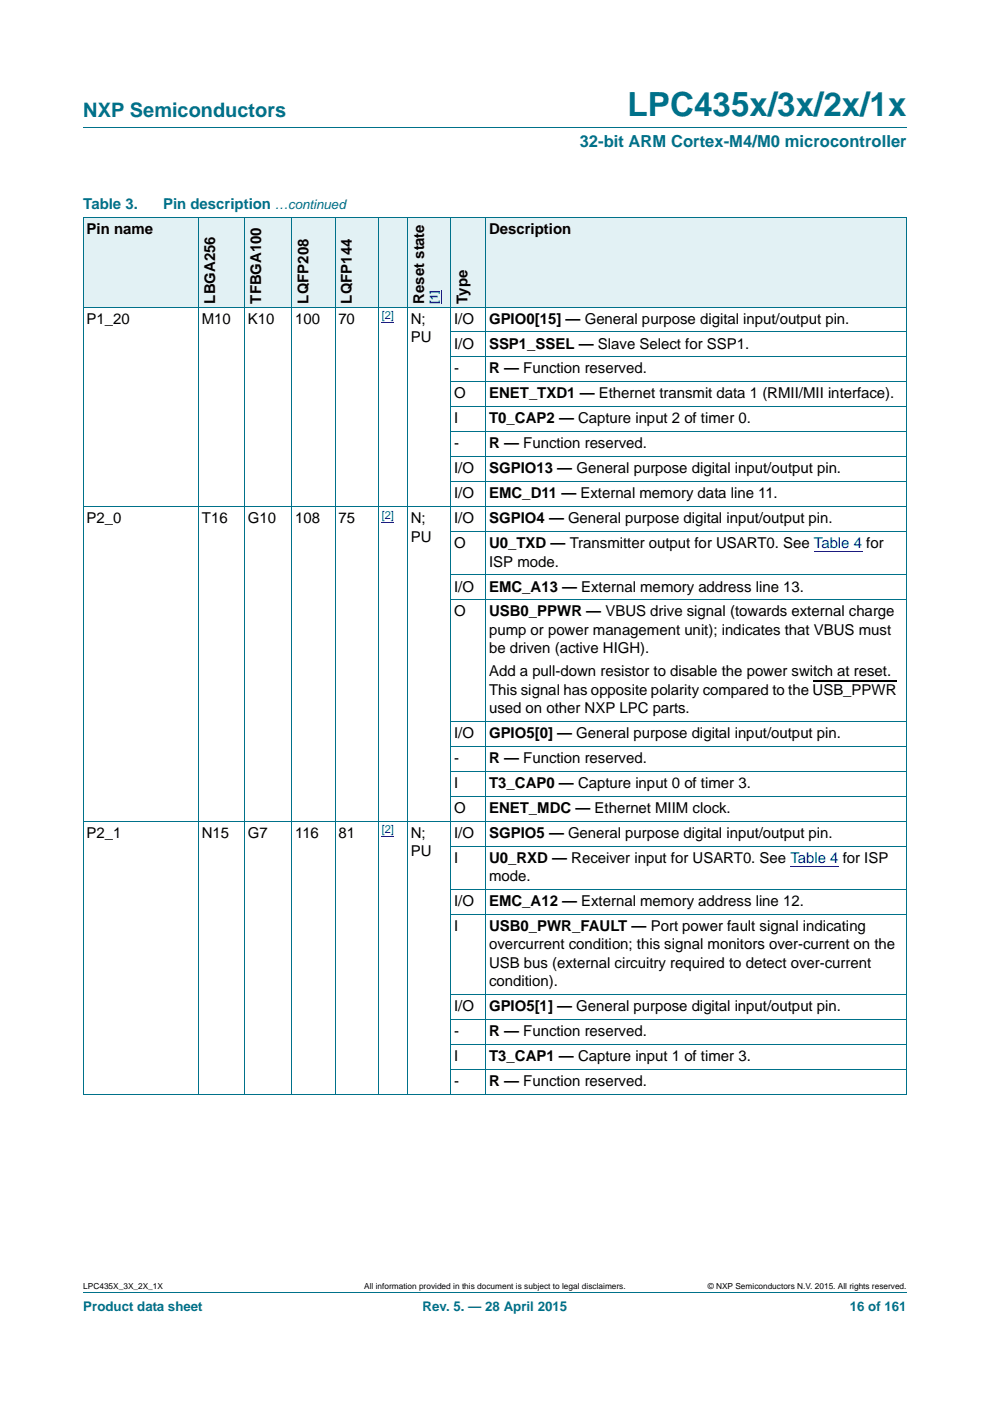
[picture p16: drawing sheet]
<svg xmlns="http://www.w3.org/2000/svg" width="210mm" height="297mm" viewBox="0 0 210 297" stroke-linecap="round" stroke-linejoin="round" font-family="sans-serif">
<defs><g id="words">
<text font-size="7" fill="#00718a" x="133.1" y="24.6">LPC435x/3x/2x/1x</text>
<text font-size="4.2" fill="#00718a" x="17.7" y="24.9">NXP Semiconductors</text>
<text font-size="3.5" fill="#00718a" x="123" y="31.1">32-bit ARM Cortex-M4/M0 microcontroller</text>
<g font-size="3.2" fill="#00718a">
<text x="17.7" y="44.3">Table 3.</text>
<text x="34.6" y="44.3">Pin description</text>
</g>
<g font-size="3.2">
<text x="18.4" y="49.6">Pin name</text>
<text x="103.7" y="49.6">Description</text>
<text x="45.6" y="64.4" transform="rotate(-90 45.6 64.4)">LBGA256</text>
<text x="55.4" y="64.4" transform="rotate(-90 55.4 64.4)">TFBGA100</text>
<text x="65.4" y="64.4" transform="rotate(-90 65.4 64.4)">LQFP208</text>
<text x="74.6" y="64.4" transform="rotate(-90 74.6 64.4)">LQFP144</text>
<text x="90" y="64.4" transform="rotate(-90 90 64.4)">Reset state</text>
<text x="99.1" y="64.4" transform="rotate(-90 99.1 64.4)">Type</text>
<text x="18.4" y="68.6">P1_20</text>
<text x="42.8" y="68.6">M10</text>
<text x="52.5" y="68.6">K10</text>
<text x="62.6" y="68.6">100</text>
<text x="71.8" y="68.6">70</text>
<text x="87.1" y="68.6">N;</text>
<text x="96.3" y="68.6">I/O</text>
<text x="103.7" y="68.6">GPIO0[15] — General purpose digital input/output pin.</text>
<text x="87.1" y="72.5">PU</text>
<text x="96.3" y="73.9">I/O</text>
<text x="103.7" y="73.9">SSP1_SSEL — Slave Select for SSP1.</text>
<text x="96.3" y="79.2">-</text>
<text x="103.7" y="79.2">R — Function reserved.</text>
<text x="96.3" y="84.5">O</text>
<text x="96.3" y="89.8">I</text>
<text x="103.7" y="84.5">ENET_TXD1 — Ethernet transmit data 1 (RMII/MII interface).</text>
<text x="103.7" y="89.8">T0_CAP2 — Capture input 2 of timer 0.</text>
<text x="96.3" y="95.1">-</text>
<text x="103.7" y="95.1">R — Function reserved.</text>
<text x="96.3" y="100.4">I/O</text>
<text x="103.7" y="100.4">SGPIO13 — General purpose digital input/output pin.</text>
<text x="96.3" y="105.7">I/O</text>
<text x="103.7" y="105.7">EMC_D11 — External memory data line 11.</text>
<text x="18.4" y="110.9">P2_0</text>
<text x="42.8" y="110.9">T16</text>
<text x="52.6" y="110.9">G10</text>
<text x="62.6" y="110.9">108</text>
<text x="71.8" y="110.9">75</text>
<text x="87.1" y="110.9">N;</text>
<text x="96.3" y="110.9">I/O</text>
<text x="103.7" y="110.9">SGPIO4 — General purpose digital input/output pin.</text>
<text x="87.1" y="114.8">PU</text>
<text x="96.3" y="116.2">O</text>
<text x="103.7" y="116.2">U0_TXD — Transmitter output for USART0. See Table 4 for</text>
<text x="96.3" y="125.4">I/O</text>
<text x="103.7" y="120.1">ISP mode.</text>
<text x="103.7" y="125.4">EMC_A13 — External memory address line 13.</text>
<text x="96.3" y="130.7">O</text>
<text x="103.7" y="130.7">USB0_PPWR — VBUS drive signal (towards external charge</text>
<text x="103.7" y="134.6">pump or power management unit); indicates that VBUS must</text>
<text x="103.7" y="138.5">be driven (active HIGH).</text>
<text x="103.7" y="143.4">Add a pull-down resistor to disable the power switch at reset.</text>
<text x="103.7" y="147.3">This signal has opposite polarity compared to the USB_PPWR</text>
<text x="103.7" y="151.2">used on other NXP LPC parts.</text>
<text x="96.3" y="156.5">I/O</text>
<text x="96.3" y="161.8">-</text>
<text x="103.7" y="156.5">GPIO5[0] — General purpose digital input/output pin.</text>
<text x="103.7" y="161.8">R — Function reserved.</text>
<text x="96.3" y="167.1">I</text>
<text x="103.7" y="167.1">T3_CAP0 — Capture input 0 of timer 3.</text>
<text x="96.3" y="172.3">O</text>
<text x="103.7" y="172.3">ENET_MDC — Ethernet MIIM clock.</text>
<text x="18.4" y="177.6">P2_1</text>
<text x="42.8" y="177.6">N15</text>
<text x="52.6" y="177.6">G7</text>
<text x="62.6" y="177.6">116</text>
<text x="71.8" y="177.6">81</text>
<text x="87.1" y="177.6">N;</text>
<text x="96.3" y="177.6">I/O</text>
<text x="103.7" y="177.6">SGPIO5 — General purpose digital input/output pin.</text>
<text x="87.1" y="181.5">PU</text>
<text x="96.3" y="182.9">I</text>
<text x="103.7" y="182.9">U0_RXD — Receiver input for USART0. See Table 4 for ISP</text>
<text x="103.7" y="186.8">mode.</text>
<text x="96.3" y="192.1">I/O</text>
<text x="96.3" y="197.4">I</text>
<text x="103.7" y="192.1">EMC_A12 — External memory address line 12.</text>
<text x="103.7" y="197.4">USB0_PWR_FAULT — Port power fault signal indicating</text>
<text x="103.7" y="201.3">overcurrent condition; this signal monitors over-current on the</text>
<text x="103.7" y="205.2">USB bus (external circuitry required to detect over-current</text>
<text x="103.7" y="209">condition).</text>
<text x="96.3" y="214.3">I/O</text>
<text x="103.7" y="214.3">GPIO5[1] — General purpose digital input/output pin.</text>
<text x="96.3" y="219.6">-</text>
<text x="103.7" y="219.6">R — Function reserved.</text>
<text x="96.3" y="224.9">I</text>
<text x="103.7" y="224.9">T3_CAP1 — Capture input 1 of timer 3.</text>
<text x="96.3" y="230.2">-</text>
<text x="103.7" y="230.2">R — Function reserved.</text>
</g>
<g font-size="2.8" fill="#00718a">
<text x="58.3" y="44.3">…continued</text>
<text x="17.7" y="277.9">Product data sheet</text>
<text x="89.6" y="277.9">Rev. 5. — 28 April 2015</text>
<text x="180.2" y="277.9">16 of 161</text>
</g>
<g font-size="2.4" fill="#00f">
<text x="92.9" y="64.4" transform="rotate(-90 92.9 64.4)">[1]</text>
<text x="81" y="67.6">[2]</text>
<text x="81" y="110">[2]</text>
<text x="81" y="176.7">[2]</text>
</g>
<g font-size="1.8">
<text x="17.7" y="273.3">LPC435X_3X_2X_1X</text>
<text x="77.2" y="273.3">All information provided in this document is subject to legal disclaimers.</text>
<text x="150.1" y="273.3">© NXP Semiconductors N.V. 2015. All rights reserved.</text>
</g>
</g></defs>
<path d="M17.7 27h174.6M17.7 273.9h174.6" fill="none" stroke="#00718a" stroke-width=".21"/>
<path d="M81 68.4h2.6M81 110.7h2.6M172.6 116.9h10.3M81 177.4h2.6M167.6 183.6h10.3" fill="none" stroke="#00f" stroke-width=".21"/>
<path d="M172.4 144.3h17.8" fill="none" stroke="#000" stroke-width=".23"/>
<g fill="#e2f1f4">
<path d="M17.7 46h24.4v19.1h-24.4z"/>
<path d="M42.1 46h9.8v19.1h-9.8z"/>
<path d="M51.9 46h10v19.1h-10z"/>
<path d="M61.9 46h9.2v19.1h-9.2z"/>
<path d="M71.1 46h9.2v19.1h-9.2z"/>
<path d="M80.3 46h15.3v19.1h-15.3z"/>
</g>
<path d="M93.6 61.5v2.9" fill="none" stroke="#00f" stroke-width=".21"/>
<g fill="#e2f1f4">
<path d="M95.6 46h7.4v19.1h-7.4z"/>
<path d="M103 46h89.3v19.1h-89.3z"/>
</g>
<g fill="none" stroke="#00718a" stroke-width=".21">
<path d="M17.6 46h174.7M17.7 46.1v185.8M42.1 46v186M51.9 46v186M61.9 46v186M71.1 46v186M80.3 46v186M86.4 46v186M95.6 46v186M103 46v186M192.3 46.1v185.8l-174.7 .1M17.6 65.1h174.7"/>
<path d="M95.6 70.4h96.7M95.6 75.7h96.7M95.6 81h96.7M95.6 86.3h96.7M95.6 91.6h96.7M95.6 96.8h96.7M17.6 107.4h174.7M95.6 102.1h96.7M95.6 112.7h96.7M95.6 121.9h96.7M95.6 127.2h96.7M95.6 152.9h96.7"/>
<path d="M95.6 158.2h96.7M17.6 174.1h174.7M95.6 163.5h96.7M95.6 168.8h96.7M95.6 179.4h96.7M95.6 188.6h96.7M95.6 193.9h96.7M95.6 210.8h96.7M95.6 216.1h96.7M95.6 221.4h96.7M95.6 226.7h96.7"/>
</g>
<use href="#words"/>
</svg>
